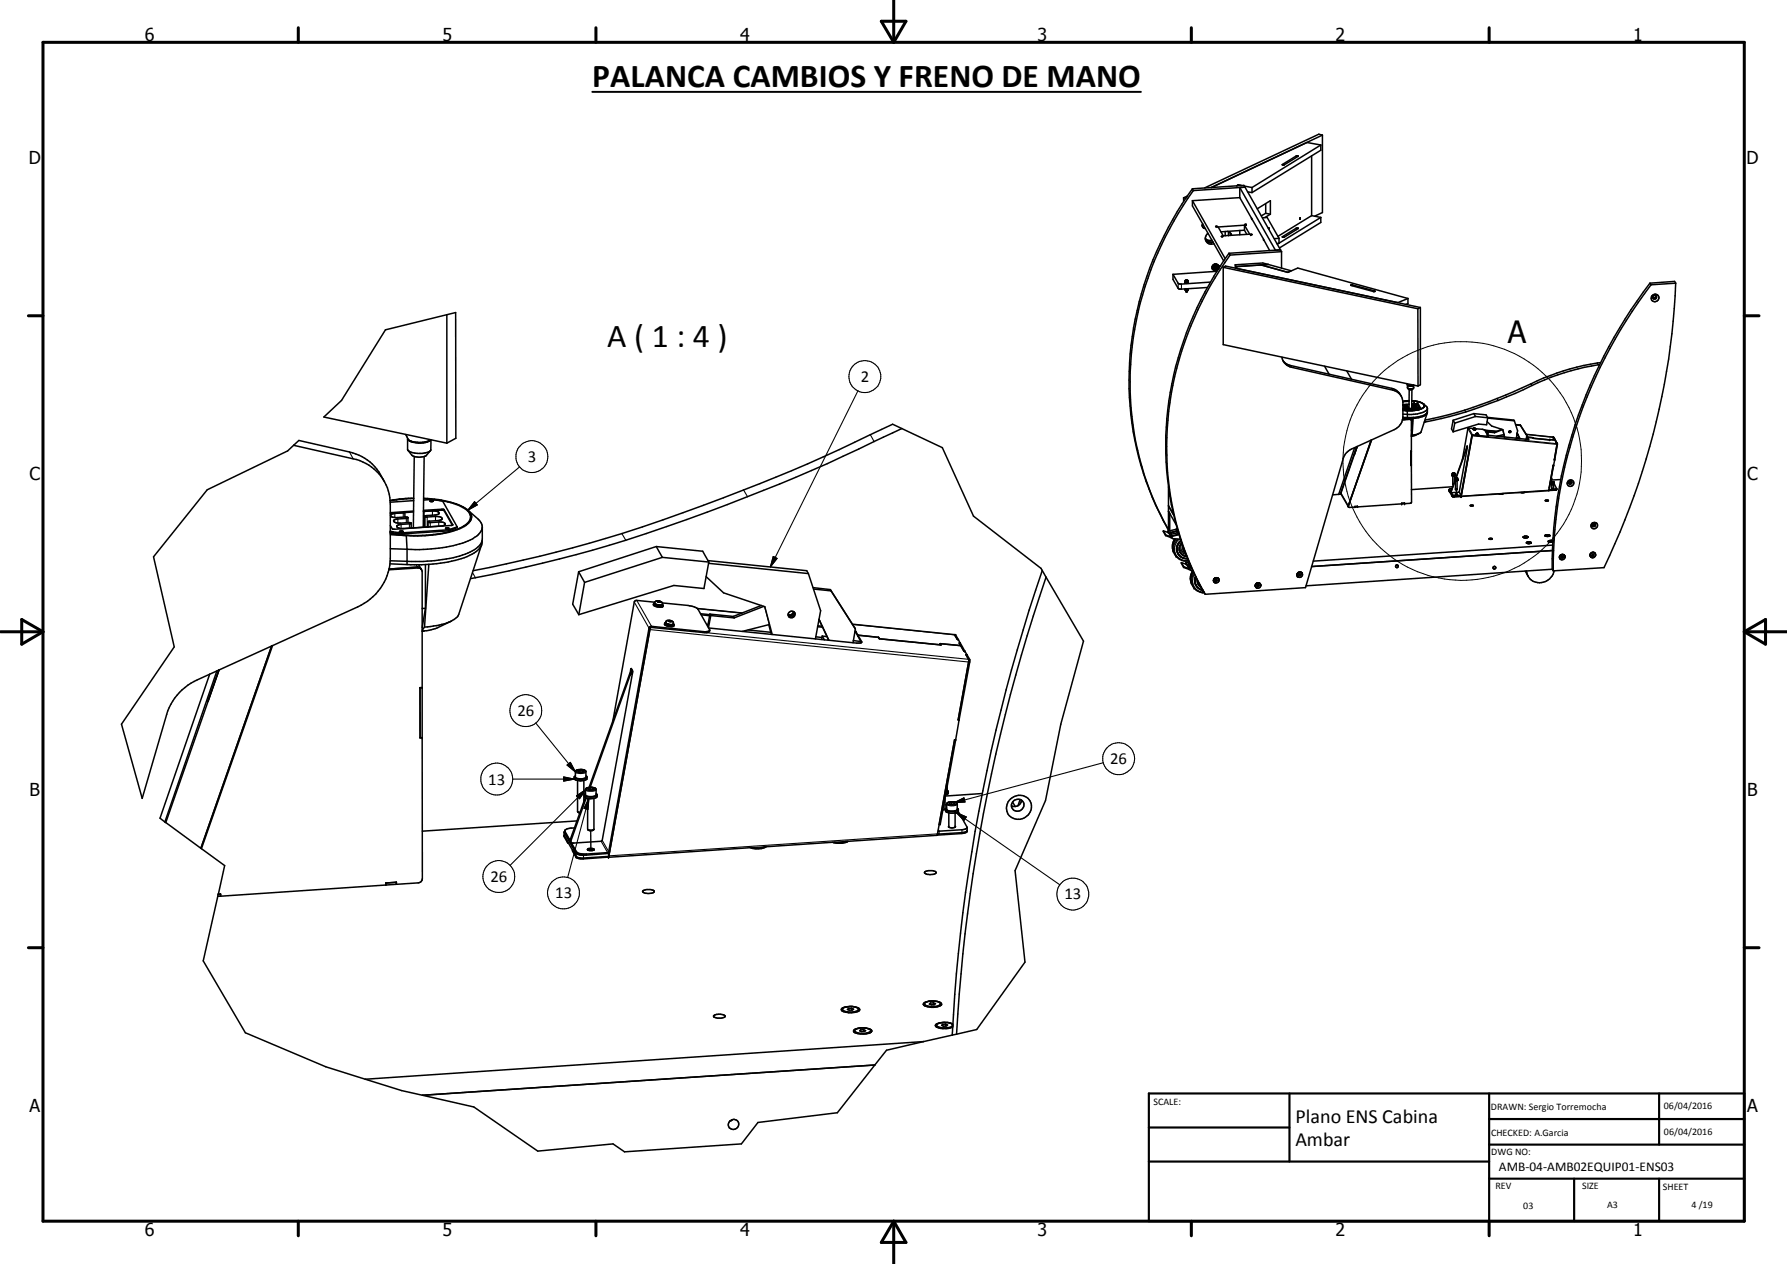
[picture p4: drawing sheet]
<svg xmlns="http://www.w3.org/2000/svg" width="420mm" height="297mm" viewBox="0 0 420 297" stroke-linecap="round" stroke-linejoin="round" font-family="sans-serif">
<defs><g id="words">
<g font-size="7.9">
<text x="139.3" y="20.5">PALANCA CAMBIOS Y FRENO DE MANO</text>
<text x="142.8" y="81.5">A ( 1 : 4 )</text>
</g>
<text font-size="7.2" x="354.5" y="80.6">A</text>
<g font-size="4.7">
<text x="304.6" y="263.9">Plano ENS Cabina</text>
<text x="304.6" y="269.3">Ambar</text>
</g>
<g font-size="4.2">
<text x="34" y="9.6">6</text>
<text x="104" y="9.6">5</text>
<text x="174" y="9.6">4</text>
<text x="244" y="9.6">3</text>
<text x="314" y="9.6">2</text>
<text x="384" y="9.6">1</text>
<text x="6.8" y="38.7">D</text>
<text x="410.6" y="38.7">D</text>
<text x="7" y="112.9">C</text>
<text x="410.8" y="112.9">C</text>
<text x="7" y="187.1">B</text>
<text x="410.8" y="187.1">B</text>
<text x="7" y="261.4">A</text>
<text x="410.8" y="261.4">A</text>
<text x="34" y="290.4">6</text>
<text x="104" y="290.4">5</text>
<text x="174" y="290.4">4</text>
<text x="244" y="290.4">3</text>
<text x="314" y="290.4">2</text>
<text x="384" y="290.4">1</text>
</g>
<g font-size="3.9">
<text x="202.4" y="89.8">2</text>
<text x="124.1" y="108.6">3</text>
<text x="121.7" y="168.3">26</text>
<text x="261" y="179.6">26</text>
<text x="114.8" y="184.4">13</text>
<text x="115.3" y="207.3">26</text>
<text x="130.5" y="211.1">13</text>
<text x="250.3" y="211.4">13</text>
</g>
<text font-size="3.1" x="352.4" y="275.1">AMB-04-AMB02EQUIP01-ENS03</text>
<g font-size="2.4">
<text x="271.2" y="259.7">SCALE:</text>
<text x="350.6" y="260.8">DRAWN: Sergio Torremocha</text>
<text x="391.2" y="260.6">06/04/2016</text>
<text x="350.6" y="267">CHECKED: A.Garcia</text>
<text x="391.2" y="266.7">06/04/2016</text>
<text x="350.6" y="271.4">DWG NO:</text>
<text x="351.6" y="279.3">REV</text>
<text x="372" y="279.4">SIZE</text>
<text x="391" y="279.6">SHEET</text>
<text x="358.1" y="284.1">03</text>
<text x="377.9" y="283.8">A3</text>
<text x="397.7" y="283.8">4 /19</text>
</g>
</g></defs>
<g fill="none" stroke="#000" stroke-width=".24">
<path d="M342.4 115v1.2M138.9 195.2v4.7"/>
<circle cx="343.8" cy="108.3" r="28.1"/>
</g>
<g fill="none" stroke="#000" stroke-width=".35">
<path d="M301.5 38.7l3.2-2h.6l-3.4 2.1zM307.3 33.5l3.2 .6M308.4 36.6v14.1M310.5 34.1l-16.1 10M310.5 34.1v1.2l-16.1 10M310.9 31.7l-26.1 12.4M310.9 31.7v18.3l-1.8 .8M310.9 31.7l-.8-.2-26.9 12.7M278.3 46.5v.8M278.3 46.5l.5 .1M279.1 46.1a75.2 75.2 0 0 0-10.8 63.2l.5 2a65.6 65.6 0 0 0 5.9 13.2M279.1 46.1l-.8 .4"/>
<path d="M280.4 44.4l.2 .4M280.4 44.4l-1.3 1.7M280.4 47.2v1.2l7.3 12.9M280.4 47.2l7.7 13.6M280.6 44.8a75.9 75.9 0 0 0-12.6 63l1.1 3.9 2.9 7.5M282.8 53.4l.6 .3M282.8 52.6l-.2 .4 .2 .4M282.8 52.7v.7M283.5 56.5l.6 .4h1.1M284 54.9a1.42 1.42 0 0 0-.4 1.8 1.42 1.42 0 0 0 1.8 .6M284.9 56.4l-.8 .1-.7-.4 .3 .4 .4 .3 1.1 .1M285.8 53.2l.4 .1z"/>
<path d="M286 53.2h-.1M286.4 53.3l6.2-.4 1.2 2.1-6.2 .4zM287.2 55.5l.3 .1zM287.2 55.6h.1M288.1 54.4v1M288.6 54.4l.6 .3 .4 .6M288.9 54.5v.9M289 59.5l.2 .4M289 59.5l-2.4 3.5M289.2 59.9a76 76 0 0 0-12.6 63.1 72 72 0 0 0 5.8 14.9M289.3 54.8l.1 .5M291.5 44.1l8.4 14.7 1.2-.1"/>
<path d="M291.5 44.1v2.3M291.5 54.1v1.1M291.5 46.4l7 12.5M291.5 46.4l-11.1 .8M291.9 43.6l-.8-.2-.3 .3M292.6 43.7l1.8 .4M292.6 52.9v1.2M292.6 54.1l.5 1M292.6 54.1l-5.5 .4M292.7 52.7l.3 .1zM292.7 44l-.2-.4-12.1 .8M292.7 44l-12.1 .8"/>
<path d="M292.7 44l8.4 14.7M292.7 44l-1.2 .1M292.8 52.7h.1M293.3 45.1l1.1 .2M294 55.1h.4zM294.2 51.3h.1M294.3 55.1h.1M294.4 44.1v1.2M295.6 49.1l3.1-1.9v3.1M296.8 51.2l1.1-.1 2.8 4.9M297.6 47.9v2.2M297.6 50.1l1.1 .2"/>
<path d="M297.6 50.1l-1 .6M298.1 53.6h.3l-.1 .1M298.7 50.3l-1.3 .8M300.6 57.2l-.3 .2M300.7 56v1.2h-.4M300.7 56l-1.1 .1M301.1 58.7l.2 .4M301.1 58.7l-12.1 .8M301.3 59.1v3.9M301.3 59.1l-12.1 .8M301.5 55.7l3.2-2.1h.6l-3.3 2.1zM305.7 51.2l-.1 .3z"/>
<path d="M305.7 51.2h-.1M308.4 50.7l2.1 .4M308.4 50.7l-7.9 4.8M310.5 51.1v1.2l-9.6 6M310.5 51.1l-9.8 6M90.6 77.5l16.5-4.1 .1 29.6-2.1 1.1-29-6.1 4.2-3.9zM105.1 74v30.1M275.8 64.5l1.2 2.1 .4 .2 7.2-.5M275.8 64.5v1.2l1.2 2.1 .3 .1 6.6-.3M278.6 66.3l.1 .1M278.6 67.9l.1 .2M278.7 68.1l.1 .1"/>
<path d="M278.7 66.3l-.1 .2h.2h.5l.1-.2M278.7 68.1h.1M278.7 66.4h.5M278.7 67.9h.1M278.8 66.4h.4M278.8 67.9h.4M278.8 68.2h.4M278.8 67.9v.1M278.8 68.2l.1 .3M278.8 66.5h.3M278.8 68.1l.2 .1M278.8 68v.1"/>
<path d="M279 65.9l-.2 .1 .3-.1M279 65.9h.1M279 65.9v.1M279 67.9l-.2 .1M279.1 65.9v.1M279.2 68.5h-.3M279.2 68.2v.3M279.2 68.5h-.4M279.2 67.9h.1l-.1 .3M279.2 67.9v.2h-.4M279.3 66.3l-.1 .1M279.3 66.3h.1"/>
<path d="M279.3 67.9h-.1M279.3 66.3v-.4l-.5-.1-.1 .1 .1 .5M279.3 68l-.3 .2M279.4 66.3l-.1 .1M285.4 63l.2 .4 .6-.2M285.5 63.2l.1-.5 .4-.1 .3 .3-.1 .3M285.5 63.2l.2 .2M285.5 63.2h.1M285.6 62.5h.5M285.6 62.5h.1M285.6 62.5l-.2 .5M285.7 63.2h.1"/>
<path d="M285.7 63.2l.2 .2M286 63.3h.1M286.1 62.5l.1 .2M286.1 63.8l-10.3 .7M286.2 63v.2M286.2 63l-.2 .4M286.2 63l-.3-.1-.2 .1M286.2 63l-.4-.2-.1 .1v.3M286.2 63l-.2-.1-.2 .1v.2l.2 .1M286.2 63.2l-.2 .1M286.2 62.8h.1M286.3 63l-.4-.3-.3 .1-.1 .4"/>
<path d="M286.5 62.4a.82 .82 0 0 0-1.1-.2 .82 .82 0 0 0-.3 1M286.5 62.4h.1M286.5 62.5h.5M286.5 62.5h.4M286.5 63h.1M286.6 63a74.7 74.7 0 0 0-8.5 65.3l2.3 5.6 3 5.8M287.6 62.8l.6-.3 45.8 9.8M287.6 62.8v18.2l45.8 9.7M287.6 62.8l45.8 9.8M290.4 62.2l.2 .5M290.4 62.2v.8M290.6 62.7v.3"/>
<path d="M290.6 62.7l.3 .4M298.2 62.1l-1.3-.3-6.5 .4M298.2 62.1l-7.6 .6M298.2 62.1l-1.6 .2 6.2 1.7M298.2 62.1l5.4 1.5-.8 .4M302.8 64l2.3-1 25.9 7.1M317.6 67l.3-.1 5.4 1.6zM331 70.1v1.2l-.5 .2M331 70.1l-2.3 1M333.4 72.6v18.1M334 72.3v18.1l-.6 .3M334 72.3l-.6 .3"/>
<path d="M387.9 66.5l5.8-.4 .3 .4M387.9 66.5l.3 .4M387.9 66.5a109.9 109.9 0 0 0-23 67.3M388.2 66.9a110.3 110.3 0 0 0-23 67.3M389.3 69.5l-.3 .5-.4-.1M394 66.5a169.4 169.4 0 0 1-16.9 66.9l-11.9 .8M394 66.5l-5.8 .4M301.4 83.9a2.93 2.93 0 0 0 1.9 2.3l24.2 5.5 .8 .3 .9 .7M301.6 84.7l.8 .8 1 .4 23.9 5.4 1.1 .5 .8 .9M311.4 86.1l1.1 1.8M316.6 87.2l1.2 2M329.2 92.7l.4 .7 .2 1.1v3.8a3.4 3.4 0 0 1-2 2.7l-10.1 4.5-1 .8-.5 .6-9.3 31.2-23.5 1.6"/>
<path d="M329.2 92.7l.3 .4M329.8 98.6l1.7-.1 .3 .1M329.8 95.9l.2 .2 3.7-.2M329.8 98.3h1.1M329.8 97.3l1.1 .1M329.8 96.4l1.1 .1M330.4 96.3l.2-.1zM330.5 94.2h.8l-1.5 .2M330.6 96.4h.1M330.6 96.4l-.8-.1 .8 .1M330.7 95.4v-.3l-.9 .1 1.2 .2v.3M330.8 90.2l.1 .2"/>
<path d="M330.9 95.4l-.8 .2 1.1 .2M330.9 96.5l-1.1-.1 1.3 .1M330.9 96.5v.9M330.9 90.5l.1 .7M330.9 97.4v.9M330.9 90.4l.2 .2M330.9 90.4l.1 .1M331 91.2a.85 .85 0 0 0 1.4 0M331 90.6h.1M331 90.6l.4 .1-.2-.1M331.1 90.6h.1M331.2 95.8v.3"/>
<path d="M331.3 95l-1.5 .1 1.5-.1M331.3 94.3l-1.5 .1M331.3 91.6v4.4M331.5 90.7h.2M331.6 98.3l.2 .3M331.7 98.6l-1.9 .1M331.8 98.6v10.6M331.8 98.6v.1M331.9 94.2h.5M331.9 94.9l1.3 .1M332 91.6l-.1 4.4M332 95.3l1 .1"/>
<path d="M332.1 98.3v2.8M332.2 95.7l1.1 .1-3 .2 .2-.2h.7M332.3 98.3l-.3 3.9M332.3 98.3h-1.4M332.3 90.6l-.4 .1M332.3 90.6h.1M332.3 94.3h.2M332.4 94.2l.4 .1M332.4 94.2l.8 .1M332.4 90.5l-.1 .8-.9 .1-.4-.2M332.4 90.5l-1.1 .2M332.4 90.5l-.1 .1"/>
<path d="M332.4 94.2l-.5 .1M332.8 94.3l.4 .1M332.8 94.3l.4 .1 .8 1.6M333 95.5l-.8 .1v.4M333 95.5h.1M333 95.4h.1M333.1 95.4v.1M333.2 94.9l-1.3 .1h1l-.3 .2-.6 .1v.7M333.2 96.4l-1.2 .1M333.2 94.4h.3M333.2 94.9l.5 1M333.3 96.1h.2z"/>
<path d="M333.5 96.2l-2.9 .2M333.5 96.1v.1M333.5 96.1l-2.9 .3M333.5 94.4l1.3 .8M333.5 94.4l.9 .3 .5 .5M333.7 95.8v.1M334 96h.1M334 96l-.5 .2M334 96l-.5 .1M334.7 94.9a1.5 1.5 0 0 1 .7 2.3 6.8 6.8 0 0 1-4.5 .9h-1.1M334.8 95.5a3.8 3.8 0 0 1-2.6 1h-1.3M334.8 95.2l.1 .1"/>
<path d="M334.8 95.6l-.5 .4-.9 .3M334.9 95.3l-.1 .3M334.9 95.2v.1M334.9 95.3v.2M335.6 97.1l-1.5 4.4a2.63 2.63 0 0 1-2.1 .7M335.6 97.1a3.6 3.6 0 0 1-3.3 1.2M335.6 96.1a3.2 3.2 0 0 1-2.4 1.2l-2.3 .1M335.6 96.8v.3M341.7 98.8l-.4 2 .4 .7M341.7 98.8l.3 .6M342 99.4l-.3 2.1M346.5 97.2l2.9 .3 .4 .7"/>
<path d="M346.5 97.2l-4.8 1.6M346.5 97.2l.4 .7M346.9 97.9l-4.9 1.5M346.9 97.9l2.9 .3M349.7 99.1l1 1 2.6 .9 .5 1.7M349.7 98.1l6.2 .6 .2 .2M349.8 98.3l6.3 .6M349.8 98.2l-.3 1.6-1.9-.1-5.9 1.8M356.1 98.9l.7 2.3-.3 1.8M356.4 99.8l1.1 .1M356.4 99.9l1.1 .1M357.5 99.9l1.5 2.5"/>
<path d="M357.5 99.9v.1M357.5 100l1.5 2.4M376.1 85.7a56.7 56.7 0 0 0-17.9 5.9 101.9 101.9 0 0 1-23.4 7.6M376.3 85.2a57 57 0 0 0-18.3 5.9 100 100 0 0 1-22.9 7.6M69 104.6l-1.4 1.4-18.9 9.1-12.6 15.8 4.9 21.1-12.4 18.2 4.8 17.4 5.8-19.7a13.1 13.1 0 0 1 7.2-8.1l37.7-17.2a12.8 12.8 0 0 0 7.7-11.4l-.1-13.6M69 104.6l1.3-1.1 11.9 2.7a11.6 11.6 0 0 1 8.1 6.9M69 104.6l14 3.2a10.8 10.8 0 0 1 8.7 9.8M95.4 102.1l.5 1.2 .3 .2M95.8 103.1l.1 2.7M95.8 103.2l.6 .5 .6 .2M95.9 105.8a5 5 0 0 0 3.8 .7l1-.2 .5-.4M95.9 105.8l.9 1.1a3 3 0 0 0 2.8 .4l.6-.2 1-1.2"/>
<path d="M96.1 103.4l.1 .1M96.2 103.5l.8 .3M97.3 117.1l-5.6 .6M97.3 117.1l-3.4 .2-2.2 .3M97.3 117.6l-5.6 .4M97.4 107.3l-.2 16.8M99.6 119.9l4.7-.2 2.2 3.7-13.7 1-.5-.1-.5-.8M99.6 117.2a19 19 0 0 1 10 2.6l.9 1.1M99.6 117.1a19 19 0 0 1 10.5 2.8l.7 .9 .1 .9M99.6 117.5l1.8-.1 2.7 .4 3.4 6M99.7 107.3l-.2 16.6M100.7 103.7a5.7 5.7 0 0 1-3.4 .2"/>
<path d="M101.1 117.7h.8l-.1 .2zM101.1 103.5l-.2 .1M101.1 103.5a6.4 6.4 0 0 1-4.9 0M101.2 103.3l-.1 .2M101.3 103.4a3.7 3.7 0 0 1-2.8 .7l-1.5-.3M101.3 103.4l-.1 2.5M110 119.9l2.9 2.7 .5 1.2M212 100.7a577.3 577.3 0 0 1-28.7 13 379.2 379.2 0 0 1-55.7 18.6l-7.9 1.9-9.1 1.8M274.7 114.3v10.2M274.7 118.9l1.3 2.1M315.4 116.1l-2.1 .2M317 119l.3 .3 1.9-.2"/>
<path d="M318.5 105.2l-3.8 11M319 105l-3.9 11.2M319.1 104.9l-.7 2zM319.2 119.1v-.1h-.7v.2M322.4 103.4l-5.4 15.7-1.7-3.2 3.8-11M322.5 103.4l-5.5 15.7M329.6 118.4l-10.4 .7M330.2 118.4v-.2l-.6 .1v.1M331.8 106h-.1v3.2h.1M331.8 109.2l.1 8.8-.3 .3-2 .1M331.8 101.1h.3M332 102.2l-.2 .2"/>
<path d="M332.1 101.1l-.3 1.2M333.7 101.9l-1.1 .5-.8 .1h.2M341 115.7l-.2-.4 .7 1.3M341.1 115.6h.1M341.1 115.6l-.3-.5 .7 1.3M341.1 115.6l.1 .2M341.2 115.6h-.1M341.2 115.8l.3 .5 .3 .2 1.7-.1M341.2 115.8l.4 .7h.4M341.3 116.2l.1 .5h.6M341.3 116.2v.1M341.4 111.6l.1 .2"/>
<path d="M341.4 111.6l.2 .3M341.4 114.8l-.6 .2v.4l.2 .4M341.4 111.5v.1M341.4 116.6h.1M341.5 116.4v.1M341.5 116.6h.1M341.5 114.4l-9.7 .7M341.5 111.8h.5M341.5 111.7h.5M341.5 111.7l-.1-.4 .3-.1 .4 .1-.1 .4M341.5 116.5h2M341.5 116.6l.1 .1"/>
<path d="M341.6 111.9h.4M341.6 111.9v1.9l.1 .1M341.6 113.8l.1 .1M341.7 111.2l-.1 .1h.3M341.7 111.2l.2 .1M341.7 111.2v.1M341.9 111.3h.1M342 111.9v1.3M342 112.9h.1M342.1 112.9l.1 .1M342.1 112.7l-.1 .1 .4 .1 .3-.1M342.1 111.5l.1 .3-.2 .1"/>
<path d="M342.1 112.9l-.9 2.7M342.1 112.9l-.9 2.8M342.2 111.7l-.2 .1M342.2 116.2l.4-.1-.1 .1M342.2 113h.4M342.2 114.9h.4M342.2 112.3l-.1 .1 .1 .4M342.2 113v1.9M342.2 112.3h.1M342.2 112.4h.3M342.2 116.2h.4M342.2 116.2h.3"/>
<path d="M342.3 112.9h.2M342.3 112.3h.2M342.3 116.2h-.1M342.4 112.3l-.2 .1M342.4 112.3l.1 .1M342.4 112.3v.1M342.5 116.2h.1M342.5 112.3l.2 .1v.4M342.5 112.4h.1M342.6 113v1.9M342.7 112.7l.1 .2-.2 .1M342.8 112.8l-.1 .1"/>
<path d="M342.8 112.8h.1M343.5 116.4h.1M343.5 116.7h-1.5M343.5 116.7l-1.5 .1M343.6 116.4l-.1 .3M344.9 105.2l-2.6 7.1M344.9 104.9l.1 .3M344.9 104.9h.1M344.9 104.9v.3M345 105.1h.1M345 105.1l-.1 .1M345 105.2l-1.9 10.5-1.9 .1"/>
<path d="M345 105.2l-2.6 7.1M345.7 118.7l.7 .1-.5 .1zM346.1 102.4l-2.6 14.2M346.4 100.7v.1M346.4 100.7l-1.1-.1-.2 .1-1.3 7.4M346.4 100.8v.2h.3v-.1M346.4 100.8l.5 .2M346.4 100.9h.1M346.4 100.8h.1M346.4 100.7l.5 .1M346.5 100.8l.4 .1M346.5 100.8l.2 .1"/>
<path d="M346.6 100.8l.1 .1M346.6 100.6l.1 .1M346.7 100.6v.1M346.7 100.9h-.1M346.7 100.7h.1M346.9 100.8l1.6 .1 .6 .2M346.9 100.8l.1 .1M346.9 100.8v.1M346.9 101h.1M346.9 100.8l-.1 .2M347 100.9l-.1 .1M347 102l.4 .2h.2"/>
<path d="M347 102l.6 .2M347.1 102.1l.2 .1M347.1 102h-.1M347.1 102h.1M347.2 102l.2 .1M347.2 101.8l-.1 .2M347.2 101.8h.1M347.3 101.8l.1 .1M347.4 102.1v.1M347.4 101.9h-.1M347.4 101.9h-.1h.2l.1 .2h-.2M347.4 101.9h.1"/>
<path d="M347.5 102.2h.1M349.1 101.1l2.8 .2M349.1 101.1l.7 1.4M349.3 101.4l.6 .1M349.3 101.5h.6M349.7 102.1h.1M349.8 102.5l-3.6-.3-.1 .1-2.6 14.1M349.8 102.5l-3.7-.2-2.6 14.2M349.8 102.5h.1M349.9 101.4v.1M349.9 101.4l1.5 .2M349.9 101.4l-.2 .8"/>
<path d="M349.9 101.5l1.5 .2M349.9 101.5l-.1 .8 9.6 .9M351.4 101.6v.1M351.9 102.5l1.7-.4 .1 .6M352.3 102.4l1.4 .2M352.5 116.1l-9 .6M353.1 100.9l-1.7 .7M353.3 101l-1.9 .7M353.3 116l-.9 .1M354.8 101.4v.1M355.1 101.4l-.3 .1M355.1 101.3v.3l-.3-.1"/>
<path d="M355.1 101.3l-.3 .2M355.1 101.3l-.3 .1M355.1 101.3l.1 .3-.4-.1M356.5 102.9h.4M356.6 102.2h.3M356.7 101.8l.6 1.2M356.7 101.9h.1M356.9 102.8l.2 .2M356.9 102.8v.2M356.9 102.8l.3 .1M357.3 103v.1M357.7 115.7l-5.2 .4"/>
<path d="M358.5 115.7h-.8M358.6 115.7h-1M358.8 102.1l6.4 .6M358.8 103.1l.6 .1M359 102.4l-.2 .9M359.1 102.8l.3 .4M359.2 102.7l.2 .5M359.2 102.7l-.1 .1M359.2 102.7l1.3 .2M359.2 102.7l-.2-.2 .1 .3M360.5 102.9v.1l5.1 .4M360.5 102.9h.1"/>
<path d="M363.3 117.6h.1M363.3 117.6h.8M363.3 117.6l.3 .2 .5-.2M364.1 117.6h.1M364.1 115.2v.1l-5.6 .4M364.6 113.7h.9M364.6 112.9v.9l.3 .1M364.6 113.7h-.1M364.6 113.4h.1M364.7 113.6l-.1 .1M364.8 112.5l-.2 .3 2.3-.1M364.8 112.2l-.1 .4h.1"/>
<path d="M364.8 114.8h.4M364.9 113.9h.4M364.9 113.9v.9M364.9 114.7l-.1 .1M364.9 113.8l-.2-.1v-.4l.6-.1 .2 .6-.2 .1M365 113.2h.2M365 113.2l-.1 .1 .3-.1M365 113.2v.1M365.2 113.2v.1M365.2 109.3h.1M365.2 109.3l-1.1 5.9M365.2 102.7l.2 .3"/>
<path d="M365.2 102.7l.3 .3M365.2 109.3l-.9 5.3 1-5.3M365.3 113.9v.9M365.3 114.8h-.1M365.4 113.6l.1 .1M365.4 113.7l-.2 .1M365.4 103h.1M365.5 113.8l.5 1M365.5 103l.1 .3M365.5 103.3h.1M365.5 108.1l-.2 1.2M365.5 103.3l.4 .5"/>
<path d="M365.6 103.3l.3 .5M365.9 103.8l.1 .2M365.9 115.1l-1.8 .1M365.9 115.1h.1M365.9 115.1l-1.8 .2M366 114.8l-1.8 .2M366 115v.1M366 114.8v.3M366 104l.1 .4-.6 3.7M366 104l.2 .4-.7 3.7M368.8 113.5h.4M368.9 113.2l.1 .3"/>
<path d="M369.3 113l-.1 .5M369.4 113.1l-.2 .4M91.4 133.9l6.8-.4a.85 .85 0 0 1 1.1 .8v39.1M91.7 132.5l4 .2M91.8 125.6l3.7 .3M91.8 125.4l3 .4M91.8 128.9l3.9 .2M91.8 125.1l2.7 .4M91.8 124.8l2.7 .4M93.9 124.9l.4-.1 .5 .1-.2 .1zM94.5 125.2v.3M94.7 124.9h.1"/>
<path d="M95.1 120.5l-2.3 .1-.8 .2-.2 .3a1.13 1.13 0 0 0 1.3 .6l2.7-.2 .1 .1v1.2M95.2 120.5v1M95.5 125.9l.2 3.2M95.7 129.1v3.6M95.9 121.7l-.4 .1-2 .2a.77 .77 0 0 0-.9 .5l.4 .3 .6 .1h3l.1 1.2M97.2 120.1l-5.4 .4M97.2 120.3l-5.4 .4M98.5 132.7l.5 1-.2-.3-.6-.1-6.7 .4M99.9 121.4l.2 .1 2.3-.1a1.53 1.53 0 0 1 1.6 .4l-.1 .3-.5 .2-2.8 .3v1.2M100 132.7v10.3M100.6 122.6v1.2M100.6 122.7l.6 .1 2.2-.2a1.09 1.09 0 0 1 1.3 .7l-.8 .3-9 .6-1.4-.2-.2-.3 .1-.2 .4-.2 2.9-.3"/>
<path d="M100.8 132.6l-1 14.8M100.8 132.6l-5.1 .1M104.8 124.1h.7a.45 .45 0 0 1-.7 .1zM104.9 124.3h.4M105.4 124.8l-10.9 .7M105.4 124.5v.3M105.4 124.5l-10.9 .7M106.4 123.4l-2.1-3.5-4.7 .3 2.1-.1a1.2 1.2 0 0 1 1.5 .6l-.8 .3-2.4 .2-.1 .1v2.6M107.5 123.8v.2l-2.1 .8M107.5 123.8l-2.1 .7M110.5 120.9a2.1 2.1 0 0 1-1.4 2.6 20.5 20.5 0 0 1-9.7 2.3 34.9 34.9 0 0 1-7.6-.5M110.5 120.9l.4 .8"/>
<path d="M110.6 121.5l-.1 1M110.9 121.7a4.2 4.2 0 0 1-3.3 2.8 30.7 30.7 0 0 1-12.1 1.4M113.2 128l-5.6 16.9a11 11 0 0 1-6.4 2.3l-1.4 .2M113.4 127.1a3.5 3.5 0 0 1-2.5 3.2 26 26 0 0 1-10.1 2.3M113.4 123.8v2.9a3.8 3.8 0 0 1-2.8 3 29.7 29.7 0 0 1-11.1 2.3l-7.7-.2M113.4 123.8a3.7 3.7 0 0 1-2.2 2.8 31.8 31.8 0 0 1-15.5 2.5M136 134.4l-1.3 7.6 1.4 2.4M136 134.4l1.4 2.5M137.4 136.9l-1.3 7.5M154.3 128.4l10.9 1.1 1.5 2.6M154.3 128.4l-18.3 6M154.3 128.4l1.4 2.6"/>
<path d="M155.7 131l-18.3 5.9M155.7 131l11 1.1M166 135.5l4.1 3.8 9.7 3.3 1.8 6.5M166.4 131.7l23.3 2.4 .4 .7M166.6 132.4l23.5 2.4M166.7 132.1l-1.2 6.2-7.1-.7-22.3 6.8M190.1 134.8l2.8 8.7-1.2 6.7M191.2 138.1l4 .5M191.3 138.4l4.1 .5M195.2 138.6l5.9 9.2M195.2 138.6l.2 .3M195.4 138.9l5.7 8.9"/>
<path d="M245.1 134.1l-.3-.5-15.9-12.3-7.3-16.1-11.7-5.5a453.8 453.8 0 0 1-71.4 28l-11.6 3-15.7 3.4M245.1 134.1l.8 1.5M245.1 134.1a401.8 401.8 0 0 0-21.2 109.1M245.9 135.6l8.9 15.1-5.4 19.5-3.6 17.9-7.1 16.5 2.3 21.5-11.4 15.8-4.7 1.1M245.9 135.6a400.3 400.3 0 0 0-21 107.4M272.6 120.5l2.1 4M273.5 124.8l.6 .9M273.5 124.8l.6 1.1M273.5 124.8l1.3 .4M274.1 125.9l1.4 .5M274.1 125.7l1.3 .5M274.1 125.7v.2"/>
<path d="M274.6 124.9l.1 .2M274.6 124.8l.7 1.2M274.6 124.8l.1 .3M274.7 125.1l.6 1M274.7 124.5l.2 .3M275.3 126v.1M275.3 126.1l.5 .5 1.8 .1M276.2 126.7a3.4 3.4 0 0 0 0 3.6 3.4 3.4 0 0 0 3.3 1.5M276.5 126.7l-.7 1.5v1.2M276.6 123.3l-1.9-3.2 .3 .5v4.2M276.6 124.4l.1 .4M276.6 124.4l-2 .4"/>
<path d="M276.6 124.9l-1.4 .3M276.6 124.9h.1M276.7 124.8l-.1 .1M276.7 124.8l-1.5 .3 .2 .4 1.5-.3 .2 .3M276.8 124.2l-.2 .2M277.1 125.4v.1M277.1 125.3v.2M277.2 125.5l-1.9 .5M277.2 125.6l-1.9 .5M277.8 132.2l.5 1.1M277.8 132.2l1.2 .4M277.8 132.2l.5 1"/>
<path d="M277.9 127.6l-.6 1.1 .2 1.1M278.2 131.1a2.39 2.39 0 0 1-.5-4.1 2.34 2.34 0 0 0-.9 2.8 2.34 2.34 0 0 0 2.4 1.5M278.2 128.7v.6l.4 .4M278.2 129.2l.1 .2M278.3 133.3l1.5 .5M278.3 133.2l1.3 .4M278.3 133.2v.1M278.4 129l.1 .4M278.4 129.1l.1 .3M278.5 129.4v.1M278.5 131.2l.7 .1M278.9 132.3l.6 1.1"/>
<path d="M278.9 132.3v.2M278.9 132.5l.6 1M279.5 133.4l.1 .2M279.5 133.4v.1M279.5 133.5l.1 .1M279.6 133.6l.5 .5h.3a2.93 2.93 0 0 0-.3 2.9M279.6 132.1l-.7 .2M279.7 132.5l-.3 .1 .2 .4h.3M279.8 132.6l-.3 .1M280.1 133.3l-.6 .1M280.2 133.4l-.6 .2M280.2 137.2a3.1 3.1 0 0 0 3 2.1"/>
<path d="M280.6 134.4l-.6 1.6 .2 1.2M281.1 135.4a2.34 2.34 0 0 0 1.7 3.3l.6 1M281.1 135.5a2.31 2.31 0 0 0 1.7 3.2M281.5 136.3l.2 1M285.3 136.5l.1 .2M285.4 136.2l-.1 .2M285.4 136.7l.3 .2M285.4 136.2v.5M285.6 136.9h.1M285.7 136.9l.1 .1M285.7 135.8l-.3 .4M285.7 135.8h.5"/>
<path d="M285.8 135.8l-.5 .7M285.8 136.4v.1M285.8 136.5l.1 .1M285.9 136.6h.2M285.9 136.6l-.2-.2 .2-.2 .3 .2-.1 .2M285.9 135.8h-.2M286 136.5h-.2M286 136.5l.1 .1M286.1 135.8h.2M286.2 136.3l-.2 .2M286.2 135.8l.3 .2 .1 .3M286.3 135.8l.2 .1"/>
<path d="M286.4 135.9l.1 .2M286.5 135.9v.2M286.5 136.1l.1 .4M286.6 136.4l-.2 .4-.7 .1M295.1 137.6l.2 .5 .4 .1M295.1 137.6l.1 .3M295.2 137.4l-.1 .2M295.2 137.9l.5 .3M295.2 137.4v.4M295.2 137.9h.1M295.3 137.2l-.1 .2M295.4 137.1l-.2 .3"/>
<path d="M295.6 137l-.4 .4M295.6 137.6v.1M295.6 137.6l.1 .2M295.6 137.6l.3-.2 .1 .2-.1 .2M295.6 137l-.2 .1M295.6 137.7h.3M295.6 137.7l.1 .1M295.7 137.8h.2M295.7 136.9l-.1 .1M295.7 136.9l.5 .2M295.7 136.9l.2 .1M295.9 137.7v.1"/>
<path d="M295.9 137l.3 .1M296 137.5l-.1 .2M296 137l-.6 .2M296 137l.3 .2M296.2 137.1l.2 .2M296.3 137.2l.1 .1M296.4 137.3v.3l-.2 .4-.5 .2M296.4 137.3v.4M305 135.2v.2M305 134.9v.4l.3 .3M305.1 134.7a.62 .62 0 0 1 1 0 .62 .62 0 0 1-.4 1 .62 .62 0 0 1-.7-.8M305.1 134.7l-.1 .2"/>
<path d="M305.1 134.7l.5-.3 .4 .1 .2 .5M305.4 135.1l.1 .1M305.4 135.1l.1 .2M305.4 135.1l.3-.2 .1 .1-.1 .3M305.5 135.2h.2M305.5 135.2v.1M305.5 135.3h.2M305.7 135.2v.1M305.8 135l-.1 .2M305.8 134.5h-.4l-.4 .4M305.9 134.5l.2 .2M306.2 135.1v.2"/>
<path d="M328.4 132.8h-.2M328.4 132.8a.32 .32 0 0 1 .4 .3 .32 .32 0 0 1-.4 .3 .32 .32 0 0 1-.2-.6M350.2 126.5l.6 .2h-.5h-.2zM351.3 133.1l-.2 .1M358.1 126.2l.4 .2 .7-.1M358.2 126.2l.2 .2 .8-.2M358.3 126.1l-.2 .1M358.3 126.1l-.1 .1M358.3 126.1l.6-.1 .4 .2-.1 .1M358.6 126.2h.2M358.6 126.2h.1M358.6 134.2l.7 1.2"/>
<path d="M358.8 126.2h.1M358.9 127.6h.1M358.9 127.6l.3-.2 .8 .1-.4 .3-.7-.2M358.9 134.2a3.2 3.2 0 0 0 3 2.8 3.2 3.2 0 0 0 3.4-2.4l.1-.4M358.9 127.6l.6 .1 .4-.1M358.9 127.6l.1 .1M359.1 127.4l-.2 .2M359.1 126.1l.1 .2M359.3 127.5v.1M359.5 127.5l.1 .1-.3-.1M359.5 127.5v.1M359.5 127.5h-.2"/>
<path d="M359.9 127.5v.2M363.3 126h1.1M363.4 125.7l-.1 .2v.1M363.4 125.7h.2M363.5 125.7l-.2 .3M363.7 125.8l.1 .1M363.7 125.8v.1M363.9 125.7h.3M363.9 125.8l.1 .1h-.2M363.9 125.8v.1M363.9 125.8h-.2M364.1 125.7h.1"/>
<path d="M364.1 125.7h-.6M364.1 127.3h.1M364.2 125.7l.2 .1M364.2 127.1l-.1 .2M364.2 127.1l.9 .1M364.3 125.8l.1 .1M364.4 125.9l-.4 .1-.7-.1M364.4 125.9l-.1 .1M364.4 125.9h.1M364.4 125.9v.1M364.5 127.1v.2M364.5 127.1h.1"/>
<path d="M364.5 127l-.3 .1M364.6 127.1l.1 .2h-.2M364.6 127.1v.2M364.7 127l.4 .1M364.9 133.8l-57.8 3.9M364.9 133.8l.3 .4M365 129.4l-56.6 3.7M365.1 128.1l-56.3 3.8M365.1 127.3h.1M365.1 127.2l-.3 .2-.7-.1M365.1 127.3l-.8 .1M365.1 127.2v.1"/>
<path d="M366.7 130.7l.1 .6M366.7 130.7v.2M366.7 131.2h.1M366.8 130.6l-.1 .6M366.8 131.3l.3 .2M366.8 130.6l-.1 .1M367.1 130.9l.1 .2M367.1 130.9l.3-.2 .2 .2-.2 .2M367.2 131.1h.2M367.2 131.1h.1M367.4 131l-.1 .1M367.4 131v.1"/>
<path d="M367.4 130.3l.4 .2M367.5 130.3l-.7 .3M367.5 130.9l-.1 .1M367.6 130.3l.2 .2M367.7 130.4a.66 .66 0 0 0-1 .3M367.7 130.4l.2 .2M367.8 130.5a.67 .67 0 0 1-.1 .9 .67 .67 0 0 1-1-.2M367.8 130.5l.1 .4M367.9 130.9v.2M373.9 130.6l.1 .2M373.9 130.2v.4M373.9 130.2v.2"/>
<path d="M374 130.8l.4 .3M374 130.8l.1 .1M374 130.7v.1M374 130.1l-.1 .5M374.3 129.8a.64 .64 0 0 1 .9 .7 .64 .64 0 0 1-.9 .5M374.3 129.8l-.4 .4M374.3 130.5v.1M374.3 130.5l.1 .1M374.3 130.5l.3-.2v.3M374.3 129.8h.4l.3 .2M374.3 123.4h.3M374.3 130.6h.3"/>
<path d="M374.3 130.6h.1M374.4 130.6h.2M374.5 123.1l.2 .3M374.6 123.1l.2 .3M374.6 129.8l-.7 .4M374.6 130.6h.1M374.6 129.8l.4 .2 .1 .3M374.7 130.3l-.1 .3M375 123.1l-.4 .3M375.1 130.1h.1M375.1 130.5v.1M49.3 158.4l-11.7 33.9 1.2 .9"/>
<path d="M51 157.6l-12.2 35.6M63.9 151.8l-16.7 47.5M64.1 151.7l-16.7 47.7M99.8 147.4l-.5 .7M100 143h-.7M100 143l-.7 4.5M106.1 146l-3.4 1.6-3.4 .8 .4-.1M148.1 158.3l.3-1.2 .3 .6v.5l-7.1 39.3-.3 .2-6.8 .5v.3l1.1 2 1.5 .5M148.1 158.3l-9.6 26.7M148.5 157.3l-.1 .8M148.7 158.4l-.5 .3-9.4 26.3M148.7 158.1l-.6 .2"/>
<path d="M152.8 148l-9.6 53.1M153.7 141.9a1.04 1.04 0 0 0 1.2 .8h.8l.2-.4M153.9 141.7l.2 .3M153.9 141.8l-.2 .2 .3 .2 .9 .3-.1-.3M153.9 141.7l-.1 .3 .5 .3M154 141.5l-4.3-.4-.5 .3-5.1 28.1M154 141.5l-.1 .2M154 141.5l.3-.3h.6l.8 .5M154.1 142l.8 .2M154.1 142l.5 .2M154.8 142.3h.1M154.8 141.3h-.2v.1h.6"/>
<path d="M154.8 141.3l.4 .1M154.8 141.3v.2M154.9 142.2v.1M154.9 142.2l.1 .3M154.9 142.3l.1 .2M155.2 141.4l-.1 .1M155.7 141.7l6.1 .6a4 4 0 0 1 2.3 .9l2.8 4.9M155.7 142.1l.2 .2M155.7 142.1l-.1 .3-.6 .1M155.7 142.2h-.8M155.7 141.7v.4M155.9 142.3a1.36 1.36 0 0 1-1.6 .1"/>
<path d="M156.3 146.5l.2 .3 .9 .3h.9l.2-.2-.2-.2M156.3 146.5l-.1 .2a1.87 1.87 0 0 0 2.2 .4l.1-.2M156.5 146.4l.3-.6h.8a.86 .86 0 0 1 .7 .8M156.5 146.3l-.2 .2M156.5 146.3a.74 .74 0 0 0 1 .7l-.1-.2-.7-.2M156.5 146.4l.2 .2M156.7 146.6l.6 .1a.72 .72 0 0 0 1 .2v-.3M157.4 145.8l-.2 .1 .4 .2 .2-.1v-.1M157.4 145.8l.4 .1M157.4 145.8v.2M157.8 145.9v.1M158.1 146.8l-.7 .1"/>
<path d="M158.1 146.8l.2-.1zM163.9 143l10.6 1.1M164.7 144.2l2.2 .2M164.9 144.5l1.9 .2M166.1 146.7h.4M166.6 147.6l34.8 3.5 1.1-.1 .1-.2-.9-1.5M166.9 148.1l-.1 .2a1.28 1.28 0 0 1-1.5 .3l-12.1-1.2-.3 .2-9.6 52.6-.3 .4M166.9 148.1l-.3 .2-1 .2-12.4-1.3-.5 .2-9.6 52.8-.2 .2-5 .3a2.58 2.58 0 0 1-2.4-.5l-1-1.9M166.9 144.3l.2 .4M166.9 144.3l5.5 .6M166.9 144.3l-.5 2.9M167.1 144.7l5.5 .5"/>
<path d="M167.1 144.7l-.5 2.8M172.4 144.9l.2 .3M175.9 148l5.3 .6M179 142.3l-6.6 2.6M179.6 142.5l-7 2.7M180.8 146.8l.5 2.3M180.9 146.8l-6.4 1.6M185.3 144.5l.1 .2M186.6 143.7l-.5 .7-.4 .1-.4-.1M186.6 143.8a.83 .83 0 0 1-.4 .8 .83 .83 0 0 1-.9-.1M186.6 143.8a.84 .84 0 0 0-.9-.1 .84 .84 0 0 0-.4 .8M186.6 143.8l.2 .1"/>
<path d="M186.8 143.9a.82 .82 0 0 1-.4 1 .82 .82 0 0 1-1-.2M186.8 143.9a.81 .81 0 0 1-.3 1.2 .81 .81 0 0 1-1.1-.4M191.8 149.6l1.5 .2M192.2 147.3l1.2 .1M192.3 147.1l1 .1M192.5 145.9h.2M192.6 145.5l2.3 5M192.6 145.6l2.2 4.7M193.3 149.5l.5 .9M193.3 149.5l-.1 .8M193.3 149.5l1.1 .1M194.8 150.3v.2"/>
<path d="M194.8 150.3l-.1 .2M200.4 146.7l24 2.4M200.6 150.5l1.8 .2M201 148.5l.7 1M201.1 148.3l.6 1M201.1 147.8l-.5 3.2M201.7 149.5l.8 1.5M201.7 149.3v.2M201.7 149.3l4.9 .5M206.6 149.8l.1 .3 14.6 1.5-.2-.3 4.8 .4M206.6 149.8l.2 .3M224.4 149.1l.7 1.1 .2 .1"/>
<path d="M224.4 149.1l.3 .1 .6 1.1M225.3 150.3l.5 .8M225.8 151.1h-.3l.4 .6M225.8 151.1h-.3l1.1 1.9M225.8 151.1l1.1 1.9M225.9 151.7l.7 1.3M226.6 153h.3M226.9 153l.5 .9M227.4 153.9l-.3-.1 .7 1.5-2.5 13.9M227.4 153.9l.6 1.1v.6l-2.5 13.6M48.9 164.8l2.6-7.4-12.5 35.9M98.8 173.4h.5"/>
<path d="M98.8 173.4v-11.8h.5h-.5v11.8h.5M99.3 173.4v33.1l-.3 .7-.5 .2-5.3 .4M224.4 173.9l-4 22.4M224.4 173.9h.3M224.7 173.9h.1M224.7 173.9l-3.6 19.9h-.3M225.3 169.2h.2M225.5 169.2l-.8 4.7h-.3M225.5 169.2h.1M38.8 193.2l.2 .1M39 193.3l8.2 6M47.2 199.3l.2 .1"/>
<path d="M47.4 199.4l5.4 4-1.5 6.7M132.7 195.7l2.7 4.8 1.2 .4M132.7 196.4l2.7 4.8M132.7 196.4l.8 1.5M132.8 195.4l-.1 1.2 .7 1.4 .3 .2M132.8 195.3l1.3 2.1M133.9 197.5h.1M133.9 197.5l.2 .1M134.1 197.4v.3l.5 .5M135 182.7a2.72 2.72 0 0 0 3 0M135.1 194.6a2.69 2.69 0 0 0-2.3 .6v.4l1.1 1.9M135.3 182.3l-.3 .2v.6a2.8 2.8 0 0 0 3 0v-.6l-.2-.2"/>
<path d="M135.3 181.2a2.06 2.06 0 0 1 2.4 0l.1 1.4a2.12 2.12 0 0 1-2.5 .1zM135.7 192.9l-36.4 2.4M135.8 183.4v7.4l.6 .1M135.8 190.8l.5 .2M136.4 181l-.6 .1 .2 .3h.7l.5-.1-.1-.3M136.4 181h.7M136.4 181v.4M137.1 181v.3M137.3 183.4v5M137.4 186.8a1.7 1.7 0 0 0 1.8 .5l.8-.1 .4-.4M137.4 187.2h.1M137.4 186.8v.4"/>
<path d="M137.4 187.2l.4 .3M137.6 187.5l-3.5 9.9M137.7 186.5l-.3 .3M137.7 185.4a1.94 1.94 0 0 1 2.5 .1v1.3l-.5 .3-1.2 .1-.6-.1-.2-.3zM137.8 187.5l-3.6 10.4M138.2 187.6v7.3l.4 .3h.7l.3-.3M138.2 199.8l.4-.2 1 .2M138.2 199.8h1.4M138.8 185.2l-.6 .1 .2 .2 .6 .1 .6-.1-.2-.3M138.8 185.2h.6M138.8 185.2v.4M139.4 185.2v.3"/>
<path d="M139.6 199.8h-1.4M139.6 199.8l.1-.2a1.17 1.17 0 0 0-1.6 .1l.1 .1M139.6 187.6v7.3l-.3 .2-1.1-.1M140.2 186.5l.2 .3M140.4 186.8v.4a2.97 2.97 0 0 1-2.6 .3M176.8 199.2l-33.7 2.3M179.7 199l-1.2 .3-1.6-.1M180 199v.1M180 199.1h-.1M180.1 199a4.9 4.9 0 0 1-3.7 .2M196.1 197.9l-16.3 1.1M199 197.7l-1.3 .3-1.5-.1"/>
<path d="M199.3 197.7l-.1 .1M199.4 197.7l-1.5 .5h-1l-1.2-.3M220.4 196.3l-21.4 1.4M222.2 189.9v.3l-.5 .1M222.2 189.1h.4M222.2 187.5v2.7M222.3 190.2a.9 .9 0 0 0 1.3 .9l1.1-.1 .6-.3M222.3 190.2a2.51 2.51 0 0 0 3 .1v-.1M222.6 189.9l-.3 .3M222.7 188.7l.7-.2a1.6 1.6 0 0 1 1.7 .3v1.5a2.27 2.27 0 0 1-2.5 0zM222.7 185.7l.3 .3M222.7 184.8v1.2l-.3 .3"/>
<path d="M223 186l-.6 .4M223 186l-.2 .6-.5 .2M223.1 194.1l-.1 .3M223.1 191.1v3.3M223.7 188.6l-.5 .1 .1 .3 1.2-.1-.1-.3M223.7 188.6h.7M223.7 188.6v.4M224.4 188.6v.3M224.6 194.1l.1 .1a1.12 1.12 0 0 1-1.7 .2M224.6 191v3.4M225.1 189.9l.2 .3M225.3 190.7l2.1 3.8"/>
<path d="M225.3 190.2v.5M227.4 195.2l-.4 .3-.8 .2-5.8 .3M227.4 194.5l-.4 .3-.8 .2-5.7 .3M227.4 194.5v1l-.7 .3-6.3 .5M230.9 186.5l-8.6 .6M237.6 187.7a2.79 2.79 0 0 1 3.7-.4 2.79 2.79 0 0 1 .9 3.6 2.91 2.91 0 0 1-3.2 1.6 2.91 2.91 0 0 1-2.4-2.6l.5-1.5zM238.1 188.5l.6 1M238.2 188.3a1.44 1.44 0 0 1 2.5 .5 1.44 1.44 0 0 1-1.7 1.8 1.35 1.35 0 0 1-1.1-.9 1.35 1.35 0 0 1 .3-1.4zM239.8 187.9l-.5 1.5M240.1 188a1.59 1.59 0 0 1-2.3 1.4M51.2 210.6l-3.4 15.2 9.9 16.9 18.9 8 17.8 5.6 4.9 1.1M51.2 210.6h.6"/>
<path d="M51.3 210.1h.1M51.3 210.1l-.1 .5M51.3 210.1h.5v.5M90.7 207.5v.5M90.7 207.5l2.5-.2v.5M90.7 208l-38.9 2.6M93.2 207.3v.5M93.2 207.3l-2.5 .2M93.2 207.8l-2.5 .2M93.2 207.8h.1M135.4 201.2a2.26 2.26 0 0 0 1.8 .4l5.9-.3M135.4 201.2l.1 .1"/>
<path d="M135.4 201.2l-.8-1.4 .9 1.7 .5 .3h1.1l5.9-.4M143 201.3v.1M143 201.4l.1 .1M143.1 201.5h.1M143.1 201v.2M143.1 201.4v.1M143.1 201l.1 .1M143.2 201.1l-.1 .3M143.2 200.5l-6.3 .4M143.2 200.4l-.1 .6M151.2 209.3l.8-.3h.9l.9 .4a1.93 1.93 0 0 1-2.5 .4l-.2-.3zM217.5 204.9l.8-.3h.9l.9 .4a1.43 1.43 0 0 1-1.8 .5l-.8-.3z"/>
<path d="M167.8 238.7l.7-.3 .8-.1 .8 .2 .4 .3-.1 .2-.6 .2-1.1 .1-.9-.3zM198.1 237.6h.1M198.1 237.6a4.6 4.6 0 0 0 3.8 0M198.7 236.6l-.7 .3-.2 .3 .3 .4M199.5 237v.3M199.6 236.6l-1.3 .3-.2 .2v.5M199.7 236.5a3.5 3.5 0 0 1 2.4 .6v.3l-.2 .2M199.9 236.5l-.9 .1M200.2 236.9l.5 .3-.3 .2h-.7l-.4-.2 .2-.2M200.2 236.9v.5M200.2 236.9l-.7 .1M200.3 236.5l.9 .2 .7 .5"/>
<path d="M201.9 237.2l-.1 .1a3.4 3.4 0 0 1-3.7 0v-.1M201.9 237.2v.4M201.9 237.6h-.1M217.3 235.9l.5 .4 .8 .2h1.6l.9-.5M217.3 235.9l.1 .4M218.8 235.7v.3M218.9 235.2l-1.1 .3-.5 .4M219.5 235.7l.5 .1-.3 .3h-.7l-.5-.1 .3-.3M219.5 235.7v.4M219.5 235.7h-.7M219.5 235.2l1.4 .3 .5 .5a2.98 2.98 0 0 1-3.3 .6l-.7-.3M220.7 235.4l-1-.2-1.7 .2-.9 .5 .3 .4"/>
<path d="M220.7 235.5l.4 .3v.5M201.6 241.7l-.9 .5v.2l.2 .3M201.6 241.7l2.1-.1 .8 .3 .3 .3M201.6 241.7l-.6 .3-.1 .7M202.3 242v.4M202.5 241.6l-.9 .1M203.1 242l.4 .2-.2 .2h-.7l-.5-.2 .2-.2M203.1 242v.4M203.1 242h-.8M203.1 241.6h.6M204 241.7h.2a.52 .52 0 0 1 .7 .3 .52 .52 0 0 1-.1 .6M204.7 242.6v.1"/>
<path d="M204.8 242.6l-1.4 .4h-1.4l-1.1-.3M204.8 242.2a2.41 2.41 0 0 1-2.6 .6l-1-.2-.3-.3M204.8 242.2l-.1 .4M205.7 250.3l-106.4 7.1M205.7 250.3l-8.8 11.2-18.7 2.3-3.9 5-27.5 1.9-2.7-1.9-17.7 1.7-15-10.4-12.1-2.7M217.2 244.8l-8.8 2-2.7 3.5M217.2 244.8l-131.3 8.8M220.2 240.9l.3 .4a4.8 4.8 0 0 0 3.1 0l.4-.3M220.2 240.9v.4M221.6 240.3l-1.2 .3-.2 .3M221.6 240.7v.3M221.7 240.3h1.3"/>
<path d="M222.3 240.3l-1.2 .1M222.3 240.7l.5 .2-.2 .2-.7 .1-.5-.2 .2-.3M222.3 240.7v.4M222.3 240.7h-.7M223 240.3l1 .5v.5l-1 .4h-1.4a1.77 1.77 0 0 1-1.7-.7l.3-.4 .8-.2M223 240.3l1.1 .4M223.9 243.2l-6.7 1.6M224.9 243l-1 .2M172.2 263.1l-.6 .3"/>
<circle cx="285.8" cy="62.8" r=".77"/>
<circle cx="389" cy="69.9" r=".45"/>
<circle cx="389.1" cy="70" r=".89"/>
<circle cx="369.2" cy="113.4" r=".39"/>
<circle cx="369.3" cy="113.5" r=".78"/>
<circle cx="351.4" cy="133.4" r=".32"/>
<circle cx="374.8" cy="123.4" r=".39"/>
<circle cx="374.9" cy="123.5" r=".77"/>
<circle cx="172.5" cy="264.2" r="1.21"/>
</g>
<g fill="#000">
<circle cx="286.2" cy="53.2" r=".18"/>
<circle cx="293" cy="52.7" r=".18"/>
<circle cx="294" cy="55.1" r=".18"/>
<circle cx="294.3" cy="51.4" r=".18"/>
<circle cx="297.1" cy="56.3" r=".18"/>
<circle cx="298.4" cy="53.6" r=".18"/>
<circle cx="278.7" cy="66.3" r=".18"/>
<circle cx="278.7" cy="66" r=".18"/>
<circle cx="279.3" cy="66.3" r=".18"/>
<circle cx="279.3" cy="66" r=".18"/>
<circle cx="329.8" cy="96.3" r=".18"/>
<circle cx="330" cy="96.1" r=".18"/>
<circle cx="330.6" cy="96.3" r=".18"/>
<circle cx="331.1" cy="95.8" r=".18"/>
<circle cx="332" cy="95.3" r=".18"/>
<circle cx="332.5" cy="94.4" r=".18"/>
<circle cx="333.1" cy="95.4" r=".18"/>
<circle cx="333.3" cy="95.8" r=".18"/>
<circle cx="333.3" cy="96.1" r=".18"/>
<circle cx="333.5" cy="96.1" r=".18"/>
<circle cx="318.5" cy="119" r=".18"/>
<circle cx="319.2" cy="119" r=".18"/>
<circle cx="329.6" cy="118.3" r=".18"/>
<circle cx="329.6" cy="118.4" r=".18"/>
<circle cx="330.2" cy="118.2" r=".18"/>
<circle cx="330.2" cy="118.4" r=".18"/>
<circle cx="331.7" cy="109.2" r=".18"/>
<circle cx="331.7" cy="106" r=".18"/>
<circle cx="331.8" cy="106" r=".18"/>
<circle cx="331.8" cy="109.2" r=".18"/>
<circle cx="340.8" cy="115.3" r=".18"/>
<circle cx="340.8" cy="115.1" r=".18"/>
<circle cx="341.1" cy="115.6" r=".18"/>
<circle cx="341.2" cy="115.8" r=".18"/>
<circle cx="342.1" cy="111.3" r=".18"/>
<circle cx="342.2" cy="114.9" r=".18"/>
<circle cx="342.6" cy="114.9" r=".18"/>
<circle cx="343.5" cy="116.6" r=".18"/>
<circle cx="343.5" cy="116.7" r=".18"/>
<circle cx="343.6" cy="116.6" r=".18"/>
<circle cx="345" cy="104.9" r=".18"/>
<circle cx="346.7" cy="100.9" r=".18"/>
<circle cx="346.9" cy="100.8" r=".18"/>
<circle cx="347" cy="102" r=".18"/>
<circle cx="347.1" cy="102" r=".18"/>
<circle cx="347.4" cy="102.1" r=".18"/>
<circle cx="359.4" cy="103.2" r=".18"/>
<circle cx="364.3" cy="103.3" r=".18"/>
<circle cx="365.2" cy="102.7" r=".18"/>
<circle cx="365.3" cy="109.3" r=".18"/>
<circle cx="365.3" cy="102.7" r=".18"/>
<circle cx="365.5" cy="103" r=".18"/>
<circle cx="365.6" cy="103.3" r=".18"/>
<circle cx="365.9" cy="103.8" r=".18"/>
<circle cx="366" cy="114.8" r=".18"/>
<circle cx="366" cy="104" r=".18"/>
<circle cx="91.8" cy="124.8" r=".18"/>
<circle cx="274.6" cy="124.9" r=".18"/>
<circle cx="274.6" cy="124.8" r=".18"/>
<circle cx="274.7" cy="125.1" r=".18"/>
<circle cx="275.2" cy="125.1" r=".18"/>
<circle cx="275.2" cy="125.9" r=".18"/>
<circle cx="275.3" cy="126.1" r=".18"/>
<circle cx="275.3" cy="126" r=".18"/>
<circle cx="275.4" cy="125.5" r=".18"/>
<circle cx="275.9" cy="129.5" r=".18"/>
<circle cx="276.5" cy="130.7" r=".18"/>
<circle cx="276.7" cy="124.8" r=".18"/>
<circle cx="278.9" cy="132.3" r=".18"/>
<circle cx="278.9" cy="132.5" r=".18"/>
<circle cx="279.4" cy="132.5" r=".18"/>
<circle cx="279.5" cy="133.4" r=".18"/>
<circle cx="279.6" cy="133.6" r=".18"/>
<circle cx="279.7" cy="133" r=".18"/>
<circle cx="280.1" cy="137" r=".18"/>
<circle cx="280.7" cy="138.2" r=".18"/>
<circle cx="282.8" cy="138.7" r=".18"/>
<circle cx="305" cy="135.4" r=".18"/>
<circle cx="306.1" cy="134.7" r=".18"/>
<circle cx="364.1" cy="127.3" r=".18"/>
<circle cx="367.9" cy="130.6" r=".18"/>
<circle cx="206.6" cy="149.8" r=".18"/>
<circle cx="221.1" cy="151.3" r=".18"/>
<circle cx="225.3" cy="150.3" r=".18"/>
<circle cx="225.8" cy="151.1" r=".18"/>
<circle cx="226.9" cy="153" r=".18"/>
<circle cx="227.4" cy="153.9" r=".18"/>
<circle cx="99.3" cy="161.6" r=".18"/>
<circle cx="99.3" cy="173.4" r=".18"/>
<circle cx="134.5" cy="198.5" r=".18"/>
<circle cx="51.8" cy="210.1" r=".18"/>
<circle cx="90.7" cy="207.5" r=".18"/>
<circle cx="143.1" cy="201.2" r=".18"/>
<circle cx="143.1" cy="201.3" r=".18"/>
<circle cx="143.1" cy="201.5" r=".18"/>
</g>
<g fill="none" stroke="#000" stroke-width=".25">
<path d="M301.5 38.7h.1M304.7 36.7v.3M284.6 56.9l.3 .5M301.5 55.6v.1M304.7 53.6v.4M277 66.6v1.2M277.8 66.8v1.1M278.7 66h.1M278.7 65.9l.6 .1-.5 .1zM278.8 65.9h-.1M279.3 66h-.1M286.1 62.9l-.3-.1-.1 .4"/>
<path d="M318 67v.2M323.2 68.4v.1M201.7 91.9l-20.6 41.3M303.4 85.9l.3 .4M327.3 91.3l.2 .4M330.1 95.1v.3M330.3 95.5v.2M330.5 95.8v.3M330.7 95.1v.3M330.9 95.4v.3M331 95.8v.3M331.5 98.3l.1 .3"/>
<path d="M332 95v1M332.1 95.4v.6M332.3 95.7v.3M332.5 95v.2M332.7 95.3v.3M332.9 95v.2M332.9 95.7v.2M333.1 94.9h.1M333.1 95.4v.1M333.2 94.9v.1M333.3 95.8h.1M333.7 95.8h.1"/>
<path d="M335 98.8l.2 .3M344.4 96.4l.2 .4M352 93.6l.2 .5M359.9 90.2l.3 .4M375.6 85.3l.2 .4M82.2 106.2l.8 1.6M103.8 119.7v.2M104.4 119.8v.2M111.6 117.9l.6 .8-2.2 1.2zM122.2 109.7l-12.2 10.2M174.8 115.1l1 1.6M204.6 102.2l.9 1.6"/>
<path d="M315.3 115.9l1.7 3M340.8 115.1v.3M340.9 115.7h.1M341.1 115.6h.1M341.2 115.6v.1M341.2 115.8v.1M341.3 116.2v.1M341.4 111.3l.3 .1 .4-.1M341.4 116.6v.1M341.5 111.3h.1M341.5 111.3h.6M341.5 116.3v.3"/>
<path d="M342 116.5v.3M342.1 112.4h.1M342.1 112.4h.6M342.1 111.3h-.6M342.1 116.5h.1M342.3 112.5l-.2-.1 .3-.1 .3 .1-.2 .1M342.7 112.4h.1M343.1 115.7l.4 .9M343.1 115.6l.5 .7M344.8 105.2l.1 .1M344.9 104.9h.1M345.1 100.7l1 1.6"/>
<path d="M345.3 100.6l.9 1.7M346.1 102.4l20.1 2M346.4 100.7l.5 .1M346.5 100.6l.3 .1zM347.1 101.9l.5 .1M347.2 101.9h.1M347.2 101.9h.3M347.5 101.9h.1M349.1 101.1l2.8 .3M349.5 102.5v.1M349.7 102.6l16.5 1.7M353.3 116h.1"/>
<path d="M353.3 101l.3 1.1M353.3 116l-.8 .1M356.7 101.9h.1M358.4 115.7h-.7M358.4 115.7h.1M358.8 102.1l6.5 .6M359.1 102.5l-.1 .1M359.4 103.2h.1M364.1 115.2l-20.5 1.4M364.2 114.9l.1 .3M364.7 113.3l.1 .1M364.8 113.3h.5z"/>
<path d="M365.4 113.3l-.6 .1M365.7 114.9v.3M92.8 120.6v1M93.5 122v.9M94.3 123.2v1M94.8 120.5v1M95.5 121.8v1M96.3 123.1v1M97.8 132.7l.4 .8M99.7 120.2v3.7M100.4 121.5v2.3M101.2 122.8v1"/>
<path d="M101.7 120.1v1M102.4 121.4v.9M103.2 120.4v.4M103.2 122.7v1M103.2 120.5v.2M103.9 121.7v.4M104 121.8v.2M104.6 123v.4M104.7 123.1v.2M106.5 123.3v.1M111.1 134.5l.7 1.3M146.2 125.4l.9 1.6"/>
<path d="M181.8 130.8l.9 .4-1.6 2zM275.2 125.1h.1M276.3 126.7l-.6 1.4 .2 1.4M276.6 124.9l.2 .3M276.7 124.8l.2 .4-.2-.4M276.7 124.2l.2 .3M276.8 124.2v.2M276.9 126.7a2.98 2.98 0 0 0-.4 4M277.3 126.7a2.82 2.82 0 0 0-.9 3.4 2.82 2.82 0 0 0 3 1.6M277.4 128.3a1.53 1.53 0 0 0 1.4 1.9M277.4 129.8l.4 .4 1.1 .4M277.5 129.8l.6 .7 .9 .2"/>
<path d="M277.7 127a2.46 2.46 0 0 0-.7 3.1M277.7 127.2a2.25 2.25 0 0 0-.8 2.6 2.25 2.25 0 0 0 2.3 1.4M277.8 127.6a1.85 1.85 0 0 0-.5 2 1.85 1.85 0 0 0 1.7 1.2M277.9 127.8a1.31 1.31 0 0 0 .8 2.1M278.2 128.4v.8M279.4 132.5v.1M280.4 134.1a3.2 3.2 0 0 0-.3 2.9M280.7 134.7a3 3 0 0 0 0 3.5M280.8 134.9a2.77 2.77 0 0 0 2.3 4.3M281.1 135.6l-.1 1 .3 1M281.2 135.6a2.21 2.21 0 0 0 1.6 3M281.5 136.2l.2 1.3 .8 .6"/>
<path d="M281.6 136.6l.3 .5M281.7 137.2l.6 .6M281.7 137.3l.7 .7M148 158.4l.2 .3M148.3 157.4l.2 .1M149.1 141.5l3.5 6.1h.3M149.7 141.1l3.5 6.1v.2M152.8 148l75.2 7.6M153.9 141.7h.1M153.9 141.7a1.92 1.92 0 0 0 1.8 .4l.1-.1M154.5 141.3h.6l.3 .2-.5 .1zM156.5 146.2a1.76 1.76 0 0 0 1.7 .5l.2-.1"/>
<path d="M157 145.8h.1M157.1 145.8h.5l.4 .2a.61 .61 0 0 1-.9-.2zM164 143l10.4 1.1M165.3 148.4v.2M166 148.7l62 6.3M179.8 142.5l1.1 4.3M192.5 145.9h.2M200.4 146.7l24.3 2.5M201.2 148.4v.2M202.6 150.8l-.1 .2M126 169.9l9.3 11.5M133.3 179.8l.8-.6 1.2 2.2z"/>
<path d="M259.4 179.2l-35 9.4M120.6 183.1h14.4M132.5 182.6l2.5 .5-2.5 .5zM132.7 195.7v.9M132.8 195.4v.2M133.4 197.8v.2M133.9 197.2v.3M134.1 197.4l.1 .2M134.5 198.3v.2M134.7 199.9v.2M135.3 181.4h.1M135.5 181.1a2.08 2.08 0 0 1 2.1 0 1.68 1.68 0 0 1-2.1 .2z"/>
<path d="M135.5 187l2.2-1.4-1.4 2.1zM137.7 185.5v.1M137.7 185.6l.2 .2 .6 .1 1.2-.1 .4-.2M137.7 185.6l-17.8 17.8M137.7 181.4a2.05 2.05 0 0 1-2.4 0M137.8 185.3a1.77 1.77 0 0 1 2.2 .1 1.99 1.99 0 0 1-2.2 .1zM138.5 187.7l-.3 2.5-.9-.3zM138.5 187.7l-5 18.5M140.2 185.5l-.1 .1M141.3 197.7l1.6 2.9M141.6 197.5l1.5 2.7h.2M179.8 199l-3 .2"/>
<path d="M199 197.7l-2.9 .2M220.4 196l-77.2 5.1M220.6 194.9l.2 1.1M222.6 188.9a2.02 2.02 0 0 0 2.5 .1v-.1M222.7 188.8l.1-.1a1.98 1.98 0 0 1 2.1 .1 1.7 1.7 0 0 1-2.2 0zM224.4 188.6l2.2-1.1 .3 1zM224.9 191l2.3 1-.6 .8zM224.9 191l24.3 16.9M226.2 195v.9M135.4 200.5v.9M135.5 200.2v.2M137.1 201.6v.2"/>
<path d="M137.2 201v.6M137.9 200.7v.3M143.1 200.5v.8"/>
<circle cx="203.4" cy="88.5" r="3.8"/>
<circle cx="125" cy="107.3" r="3.8"/>
<circle cx="123.6" cy="167" r="3.8"/>
<circle cx="263" cy="178.3" r="3.7"/>
<circle cx="116.8" cy="183.1" r="3.8"/>
<circle cx="117.3" cy="206" r="3.8"/>
<circle cx="132.5" cy="209.8" r="3.8"/>
<circle cx="252.3" cy="210.1" r="3.8"/>
</g>
<g fill="none" stroke="#000" stroke-width=".71">
<path d="M10.1 9.9h400v277.1h-400zM70.1 6.5v3.4M140.1 6.5v3.4M207.2 5h5.8l-2.9 4.9zM210.1 0v9.9M280.1 6.5v3.4M350.1 6.5v3.4M6.7 74.2h3.4M410.1 74.2h3.5M.1 148.5h10M5.1 145.6l5 2.9-5 2.9zM410.1 148.5h10"/>
<path d="M410.1 148.5l5-2.9v5.8zM6.7 222.7h3.4M410.1 222.7h3.5M70.1 287v3.4M140.1 287v3.4M210.1 287v10M210.1 287l2.9 5h-5.8zM280.1 287v3.4M350.1 287v3.4"/>
</g>
<path d="M270.1 257h140v30h-140zM303.2 257v16M350.1 257v30M390.1 257v12M270.1 265h33.1M270.1 273h80M350.1 277h60M350.1 269h60M350.1 263h60M370.1 277v10M390.1 277v10" fill="none" stroke="#000" stroke-width=".51"/>
<path d="M139.3 21.6h129" fill="none" stroke="#000" stroke-width=".46"/>
<path d="M111.6 117.9l.6 .8-2.2 1.2zM181.8 130.8l.9 .4-1.6 2zM133.3 179.8l.8-.6 1.2 2.2zM132.5 182.6l2.5 .5-2.5 .5zM135.5 187l2.2-1.4-1.4 2.1zM138.5 187.7l-.3 2.5-.9-.3zM224.4 188.6l2.2-1.1 .3 1zM224.9 191l2.3 1-.6 .8z" fill="#000"/>
<use href="#words"/>
</svg>
